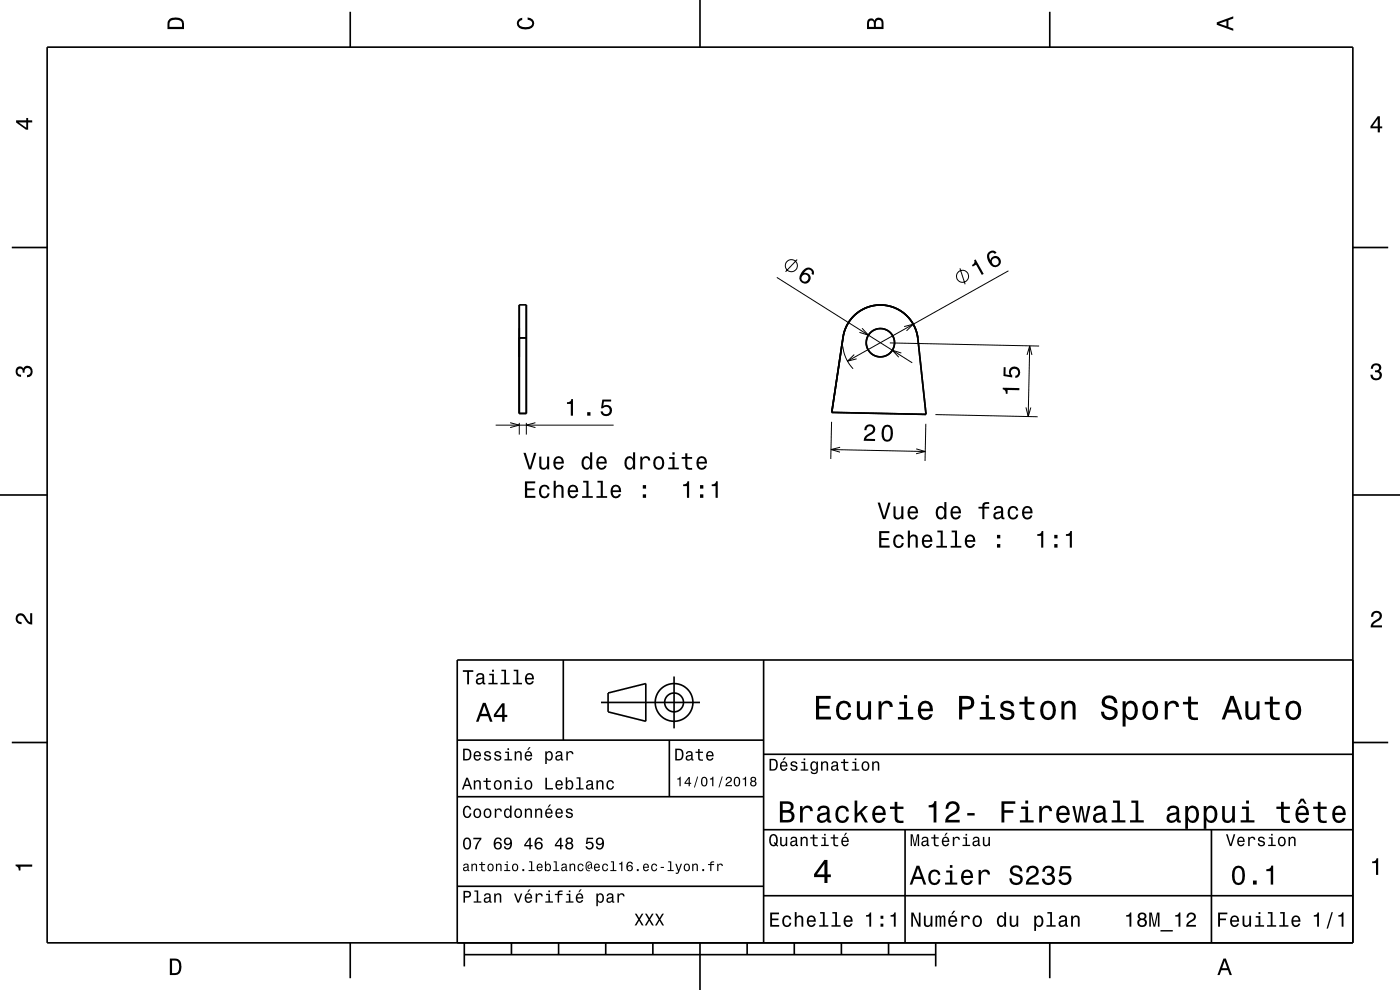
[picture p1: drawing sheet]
<svg xmlns="http://www.w3.org/2000/svg" width="297mm" height="210mm" viewBox="0 0 297 210" stroke-linecap="round" stroke-linejoin="round" font-family="sans-serif">
<g fill="none" stroke="#000" stroke-width=".21">
<path d="M164.8 58.8l28.7 18.2M169.1 55.1l-2.4 2.5M203.6 56.9l1.1 3.4M213.9 57.4l-34.1 19.2M178.8 73.5a7.9 7.9 0 0 0 2.2 4.7M181.2 75.2l-1.4 1.4 1.9-.5M182.9 69.6l1.3 1.5-1.9-.6M188.8 72.7l31.6 .7M191.2 74.9l-1.9-.6 1.4 1.5M191.8 69.3l1.9-.5-1.4 1.4M217.9 75.3l.5-1.9 .5 1.9M218.4 73.4l-.3 15"/>
<path d="M105.2 90.2h25M108.2 89.7l2 .5-2 .5M110.2 89.7v2.5M111.7 89.7v2.5M113.6 89.7l-1.9 .5 1.9 .5M176.3 95.4l20 .4M176.4 89.5l-.2 7.9M178.2 94.9l-1.9 .5 1.9 .5M194.4 95.2l1.9 .6-2 .5M196.4 89.9l-.2 7.9M198.4 87.9l21.7 .5M217.6 86.4l.5 2 .6-2"/>
<circle cx="167.9" cy="56.4" r="1.28"/>
<circle cx="204.2" cy="58.6" r="1.28"/>
</g>
<g fill="none" stroke="#000" stroke-width=".35">
<path d="M10 10h277v190h-277zM74.3 2.5v7.5M148.5 0v10M222.7 2.5v7.5M2.5 52.5h7.5M287 52.5h7.5M110.2 71.7h1.5M110.2 64.7h1.5v23h-1.5zM181.1 67a8 8 0 0 1 8.3-1.8 8 8 0 0 1 5.3 6.6l1.7 16.1-19.9-.4 2.4-16a8 8 0 0 1 2.2-4.5zM0 105h10M287 105h10M119.5 140v17"/>
<path d="M162 140v60M287 140h-190v60M2.5 157.5h7.5M97 157h65M127.5 149h21M129 147l8-2v8l-8-2zM142 157v12M143 143.5v11M287 157.5h7.5M97 169h65M162 176h125M162 160h125"/>
<path d="M192 176v24M257 176v24M97 188h65M162 190h125M74.3 200v7.5M98.5 202.5h100M98.5 200v5M108.5 200v2.5M118.5 200v2.5M128.5 200v2.5M138.5 200v2.5M148.5 200v10"/>
<path d="M158.5 200v2.5M168.5 200v2.5M178.5 200v2.5M188.5 200v2.5M198.5 200v5M222.7 200v7.5"/>
<circle cx="186.8" cy="72.7" r="3"/>
<circle cx="143" cy="149" r="2"/>
<circle cx="143" cy="149" r="4"/>
</g>
<g fill="#000">
<path d="M36 4a2.18 2.18 0 0 0-.5 2.2h3.5v-1.2a1.43 1.43 0 0 0-1.7-1.3zM36.3 4.4a2.15 2.15 0 0 1 2.2 .3l.1 1h-2.6v-1z" fill-rule="evenodd"/>
<path d="M109.9 4.2l.9-.4v.4a.7 .7 0 0 0-.7 .5 .7 .7 0 0 0 .3 .8 1.7 1.7 0 0 0 2.5-.5 .9 .9 0 0 0-1-.8v-.5a1.24 1.24 0 0 1 1.4 1.1 1.24 1.24 0 0 1-1 1.4 2.22 2.22 0 0 1-2.5-.7l-.2-.5z" fill-rule="evenodd"/>
<path d="M184.2 4.2l-.3 .7v1.3h3.5v-1.3a.98 .98 0 0 0-.7-1.1 .98 .98 0 0 0-1.2 .6 .84 .84 0 0 0-1.3-.2zM184.5 4.5a.54 .54 0 0 1 .6-.1 .54 .54 0 0 1 .3 .6v.7h-1zM185.9 4.4a.62 .62 0 0 1 .8-.1 .62 .62 0 0 1 .3 .6v.8h-1.2z" fill-rule="evenodd"/>
<path d="M258.1 4.7v.6l3.5 1.2v-.4l-1-.4v-1.4l1-.4v-.4zM258.6 5l1.6-.5v1z" fill-rule="evenodd"/>
<path d="M3.4 25.5v.5l2.1 1.5h.5v-1.5h.8v-.5h-.8v-.5h-.4v.5zM4 26h1.6v1.1z" fill-rule="evenodd"/>
<path d="M292.3 24.7l-1.6 2.1v.4h1.6v.9h.4v-.9h.5v-.4h-.5v-2.1zM292.3 25.2v1.6h-1.1z" fill-rule="evenodd"/>
<path d="M170.5 57.2a1.75 1.75 0 0 0-.3 2.8 1.15 1.15 0 0 0 1.8-.7 1.15 1.15 0 0 0-1.5-1.4 1.03 1.03 0 0 1 1.4-.6 .59 .59 0 0 1 .3 .8l.4 .2a1.18 1.18 0 0 0-.6-1.4 1.18 1.18 0 0 0-1.5 .3zM170 59a.75 .75 0 0 1 1.5 0 .75 .75 0 0 1-1.5 0z" fill-rule="evenodd"/>
<path d="M206.7 55.2a.77 .77 0 0 1-.5 1l.2 .3 .7-.4 1.2 2.2 .4-.2-1.7-3.1zM209.7 53.5a2.12 2.12 0 0 0 1.5 3.2 1.16 1.16 0 0 0 1.2-1 1.16 1.16 0 0 0-1-1.3 1.16 1.16 0 0 0-1.3 .8 1.02 1.02 0 0 1 .1-1.5 .58 .58 0 0 1 .8 .2l.4-.3a1.03 1.03 0 0 0-1.7-.1zM210.4 55.5a.75 .75 0 0 1 1.5 0 .75 .75 0 0 1-1.5 0z" fill-rule="evenodd"/>
<path d="M291.1 77.4a1.08 1.08 0 0 1 1.4-.2 1.08 1.08 0 0 1 .4 1.2l-.3 .3a1.06 1.06 0 0 1 .5 1.3 1.06 1.06 0 0 1-1.2 .7 1.1 1.1 0 0 1-1.2-1.2h.5a.71 .71 0 0 0 1 .8 .71 .71 0 0 0 .1-1.3h-.6v-.4a.61 .61 0 0 0 .8-.3 .61 .61 0 0 0-.2-.8 .61 .61 0 0 0-.9 .2l-.1 .5h-.5z" fill-rule="evenodd"/>
<path d="M3.6 78a.86 .86 0 0 1 1.4 .2 1.06 1.06 0 0 1 1.2-.6 1.06 1.06 0 0 1 .7 1.2 1.1 1.1 0 0 1-1.2 1.2v-.4a.71 .71 0 0 0 .8-1 .71 .71 0 0 0-1.3-.1v.6h-.4a.61 .61 0 0 0-.3-.8 .61 .61 0 0 0-.8 .2 .61 .61 0 0 0 .2 .8l.6 .2v.4a1.15 1.15 0 0 1-1.2-.6 1.15 1.15 0 0 1 .3-1.3z" fill-rule="evenodd"/>
<path d="M111 96.1l1.2 3.5h.5l1.1-3.5h-.5l-.9 2.9-.9-2.9zM114.4 96.9v1.7a.89 .89 0 0 0 .6 1 .89 .89 0 0 0 1.1-.5v.5h.4v-2.7h-.4v1.5a.65 .65 0 0 1-.4 .8 .65 .65 0 0 1-.8-.3l-.1-2zM117.7 97.1a1.54 1.54 0 0 0 .8 2.6 1.06 1.06 0 0 0 1.1-.9h-.5l-.2 .3-.4 .2a.76 .76 0 0 1-.7-1h1.8a1.16 1.16 0 0 0-.5-1.3 1.16 1.16 0 0 0-1.4 .1zM118 97.4a.66 .66 0 0 1 .8-.2 .66 .66 0 0 1 .4 .8h-1.4zM123.7 97.1a1.57 1.57 0 0 0 .7 2.6l.5-.2 .3-.4v.5h.4v-3.7h-.4v1.4a.89 .89 0 0 0-1.5-.2zM124 97.4a.62 .62 0 0 1 .7-.2 .62 .62 0 0 1 .4 .6 1.12 1.12 0 0 1-.6 1.5 1.19 1.19 0 0 1-.5-1.9zM126.8 97.1a1.55 1.55 0 0 0 .8 2.6 1.07 1.07 0 0 0 1.1-.9h-.5l-.2 .3-.4 .2a.76 .76 0 0 1-.6-1h1.7a1.17 1.17 0 0 0-.5-1.3 1.17 1.17 0 0 0-1.4 .1zM127.1 97.4a.66 .66 0 0 1 .8-.2 .66 .66 0 0 1 .4 .8h-1.3zM132.8 97.1a1.57 1.57 0 0 0 .7 2.6l.5-.2 .3-.4v.5h.4v-3.7h-.4v1.4a.89 .89 0 0 0-1.5-.2zM133.1 97.4a.62 .62 0 0 1 .7-.2 .62 .62 0 0 1 .4 .6 1.12 1.12 0 0 1-.6 1.5 1.19 1.19 0 0 1-.5-1.9zM135.8 96.9v2.7h.5v-1.6a.66 .66 0 0 1 .3-.8 .66 .66 0 0 1 .9 .3v.2h.5a.89 .89 0 0 0-.7-.9 .89 .89 0 0 0-1.1 .5v-.4zM138.9 97.1a1.53 1.53 0 0 0 .8 2.6 1.48 1.48 0 0 0 1.2-1.5 1.48 1.48 0 0 0-1.2-1.4l-.4 .1zM139.2 97.4a.67 .67 0 0 1 .7-.2 .67 .67 0 0 1 .5 .6 1.11 1.11 0 0 1-.7 1.5 1.17 1.17 0 0 1-.5-1.9zM142 96.9v.4h.7v1.9h-1v.4h2.3v-.4h-.9v-2.3zM142.6 95.9v.5h.5v-.5zM145.4 96.2v.7h-.8v.4h.8v1.8a1.05 1.05 0 0 0 1.4 .5v-.3a.68 .68 0 0 1-1-.4v-1.6h1v-.4h-1v-.7zM148 97.1a1.54 1.54 0 0 0 .8 2.6 1.06 1.06 0 0 0 1.1-.9h-.4l-.2 .3-.4 .2a.76 .76 0 0 1-.7-1h1.8a1.16 1.16 0 0 0-.5-1.3 1.16 1.16 0 0 0-1.5 .1zM148.4 97.4a.66 .66 0 0 1 .8-.2 .66 .66 0 0 1 .3 .8h-1.3z" fill-rule="evenodd"/>
<path d="M120.3 85.3v.4h.8v2.5h.5v-3.5h-.4a.77 .77 0 0 1-.9 .6zM124.6 87.4v.8h.7v-.8zM127.8 84.8l-.3 1.8h.4a.79 .79 0 0 1 1.2-.2 .79 .79 0 0 1 0 1.2 .79 .79 0 0 1-1.2-.1v-.2h-.5a1.21 1.21 0 0 0 1.5 1 1.21 1.21 0 0 0 .8-1.6 1.21 1.21 0 0 0-1.7-.6l.1-.9h1.6v-.4z" fill-rule="evenodd"/>
<path d="M183.7 90.3l-.3 .9 .4 .1a.7 .7 0 0 1 .6-.9 .7 .7 0 0 1 .8 .6 .7 .7 0 0 1-.5 .8 1.81 1.81 0 0 0-1.5 1.7l2.4 .1v-.5h-1.9a2.22 2.22 0 0 1 1.5-1.2 1.13 1.13 0 0 0 .2-1.6 1.13 1.13 0 0 0-1.7 0zM187.4 90.5a2.67 2.67 0 0 0 .3 3.1 1.14 1.14 0 0 0 1.6-.9 2.29 2.29 0 0 0-.5-2.5l-.5-.1-.6 .1zM187.9 90.6h.7a2.38 2.38 0 0 1-.1 2.6h-.6a2.37 2.37 0 0 1 0-2.6z" fill-rule="evenodd"/>
<path d="M212.7 82.2v.4a.76 .76 0 0 1 .7 .9h.3l.1-.8 2.4 .1 .1-.5zM212.9 77.9v1.9l1.8 .3v-.4a.8 .8 0 0 1-.2-1.3 .8 .8 0 0 1 1.3 .1 .8 .8 0 0 1-.4 1.2v.5a1.21 1.21 0 0 0 1.1-1.5 1.21 1.21 0 0 0-1.7-.8 1.21 1.21 0 0 0-.6 1.7l-.9-.2v-1.5z" fill-rule="evenodd"/>
<path d="M111.4 102.1v3.5h2.2v-.4h-1.8v-1.2h1.6v-.4h-1.6v-1.1h1.7v-.4zM114.6 103.2a1.53 1.53 0 0 0 .9 2.5 1.06 1.06 0 0 0 1.1-1.1h-.4a.67 .67 0 0 1-.7 .7 .67 .67 0 0 1-.7-.6 1.11 1.11 0 0 1 .7-1.5 .59 .59 0 0 1 .6 .6h.5a1.09 1.09 0 0 0-.8-1 1.09 1.09 0 0 0-1.2 .4zM117.5 102v3.6h.4v-1.6a.63 .63 0 0 1 .4-.7 .63 .63 0 0 1 .8 .3v2h.5v-1.8a.88 .88 0 0 0-.6-1 .88 .88 0 0 0-1.1 .5v-1.3zM120.7 103.2a1.54 1.54 0 0 0 .8 2.5 1.07 1.07 0 0 0 1.1-.9h-.4l-.3 .4-.3 .1a.76 .76 0 0 1-.7-.9h1.8a1.17 1.17 0 0 0-.5-1.4 1.17 1.17 0 0 0-1.5 .2zM121.1 103.4a.66 .66 0 0 1 .8-.1 .66 .66 0 0 1 .3 .7h-1.3zM123.7 102v.4h.7v2.8h-.9v.4h2.3v-.4h-.9v-3.2zM126.7 102v.4h.7v2.8h-.9v.4h2.3v-.4h-.9v-3.2zM129.8 103.2a1.54 1.54 0 0 0 .8 2.5 1.07 1.07 0 0 0 1.1-.9h-.4l-.2 .4-.4 .1a.76 .76 0 0 1-.7-.9h1.8a1.17 1.17 0 0 0-.5-1.4 1.17 1.17 0 0 0-1.5 .2zM130.2 103.4a.66 .66 0 0 1 .8-.1 .66 .66 0 0 1 .3 .7h-1.3zM136.4 104.9v.7h.7v-.7zM136.4 102.9v.8h.7v-.8z" fill-rule="evenodd"/>
<path d="M144.9 102.8v.3h.8v2.5h.5v-3.5h-.4a.77 .77 0 0 1-.9 .7zM148.5 104.9v.7h.7v-.7zM148.5 102.9v.8h.7v-.8zM151 102.8v.3h.8v2.5h.5v-3.5h-.4a.78 .78 0 0 1-.9 .7z" fill-rule="evenodd"/>
<path d="M186.5 112.7v3.5h2.2v-.5h-1.7v-1.1h1.5v-.5h-1.5v-1h1.7v-.4zM189.8 113.7a1.53 1.53 0 0 0 .8 2.6 1.07 1.07 0 0 0 1.1-1.1h-.4a.67 .67 0 0 1-.6 .7 .67 .67 0 0 1-.7-.6 1.11 1.11 0 0 1 .6-1.6 .59 .59 0 0 1 .7 .7h.4a1.09 1.09 0 0 0-.7-1 1.09 1.09 0 0 0-1.2 .3zM192.6 112.5v3.7h.4v-1.6a.63 .63 0 0 1 .6-.9 .63 .63 0 0 1 .7 .8v1.7h.4v-1.8a.88 .88 0 0 0-.6-1 .88 .88 0 0 0-1.1 .4v-1.3zM195.9 113.7a1.54 1.54 0 0 0 .8 2.6 1.06 1.06 0 0 0 1-.9h-.4l-.2 .3-.4 .2a.76 .76 0 0 1-.7-1h1.8a1.16 1.16 0 0 0-.5-1.3 1.16 1.16 0 0 0-1.4 .1zM196.2 114a.66 .66 0 0 1 .8-.2 .66 .66 0 0 1 .3 .8h-1.3zM198.9 112.5v.4h.6v2.9h-.9v.4h2.3v-.4h-.9v-3.3zM201.9 112.5v.4h.7v2.9h-.9v.4h2.2v-.4h-.9v-3.3zM205 113.7a1.54 1.54 0 0 0 .8 2.6 1.07 1.07 0 0 0 1.1-.9h-.5l-.2 .3-.4 .2a.76 .76 0 0 1-.7-1h1.8a1.16 1.16 0 0 0-.5-1.3 1.16 1.16 0 0 0-1.4 .1zM205.3 114a.66 .66 0 0 1 .8-.2 .66 .66 0 0 1 .3 .8h-1.3zM211.5 115.4v.8h.7v-.8zM211.5 113.5v.7h.7v-.7z" fill-rule="evenodd"/>
<path d="M186.2 106.6l1.1 3.5h.5l1.1-3.5h-.5l-.8 3-.9-3zM189.5 107.4v1.8a.89 .89 0 0 0 .7 1 .89 .89 0 0 0 1-.5v.4h.4v-2.7h-.4v1.6a.65 .65 0 0 1-.4 .7 .65 .65 0 0 1-.8-.3v-2zM192.8 107.7a1.54 1.54 0 0 0 .8 2.5 1.07 1.07 0 0 0 1.1-.9h-.4l-.2 .4-.4 .1a.76 .76 0 0 1-.7-.9h1.8a1.17 1.17 0 0 0-.5-1.4 1.17 1.17 0 0 0-1.5 .2zM193.2 107.9a.66 .66 0 0 1 .8-.1 .66 .66 0 0 1 .3 .7h-1.3zM198.8 107.7a1.58 1.58 0 0 0 .8 2.5l.4-.1 .3-.4v.4h.5v-3.6h-.5v1.3a.9 .9 0 0 0-1.5-.1zM199.1 108a.62 .62 0 0 1 .7-.3 .62 .62 0 0 1 .5 .6 1.12 1.12 0 0 1-.7 1.5 1.19 1.19 0 0 1-.5-1.8zM201.9 107.7a1.54 1.54 0 0 0 .8 2.5 1.07 1.07 0 0 0 1.1-.9h-.4l-.2 .4-.4 .1a.76 .76 0 0 1-.7-.9h1.8a1.17 1.17 0 0 0-.5-1.4 1.17 1.17 0 0 0-1.5 .2zM202.3 107.9a.66 .66 0 0 1 .8-.1 .66 .66 0 0 1 .3 .7h-1.3zM207.6 107.5v.4h.8v2.2h.4v-2.2h1v-.4h-1l.1-.4 .3-.2h.6v-.4a1.04 1.04 0 0 0-1.4 .8v.2zM211.1 107.5l-.3 .7h.4a.55 .55 0 0 1 .7-.5 .55 .55 0 0 1 .4 .7l-.2 .1a1 1 0 0 0-1.1 .2 1 1 0 0 0-.2 1 .93 .93 0 0 0 1.6 .1l.1 .3h.6v-.3l-.3-.1v-1.6a1.02 1.02 0 0 0-1.7-.6zM211.3 109.1l1.1-.4a.77 .77 0 0 1-.2 .9 .77 .77 0 0 1-.9 .1zM214.1 107.7a1.53 1.53 0 0 0 .8 2.5 1.06 1.06 0 0 0 1.1-1.1h-.4a.67 .67 0 0 1-.6 .7 .67 .67 0 0 1-.7-.6 1.11 1.11 0 0 1 .6-1.5 .59 .59 0 0 1 .7 .6h.4a1.09 1.09 0 0 0-.8-1 1.09 1.09 0 0 0-1.1 .4zM217.1 107.7a1.54 1.54 0 0 0 .8 2.5 1.07 1.07 0 0 0 1.1-.9h-.4l-.3 .4-.3 .1a.76 .76 0 0 1-.7-.9h1.7a1.17 1.17 0 0 0-.4-1.4 1.17 1.17 0 0 0-1.5 .2zM217.5 107.9a.66 .66 0 0 1 .8-.1 .66 .66 0 0 1 .3 .7h-1.3z" fill-rule="evenodd"/>
<path d="M220.1 113.3v.4h.8v2.5h.4v-3.6h-.3a.77 .77 0 0 1-.9 .7zM223.7 115.4v.8h.6v-.8zM223.7 113.5v.7h.6v-.7zM226.1 113.3v.4h.8v2.5h.5v-3.6h-.3a.77 .77 0 0 1-1 .7z" fill-rule="evenodd"/>
<path d="M3.6 130.4a1.22 1.22 0 0 1 2 .7l.4 .6 .4 .3v-1.9h.4v2.4a1.8 1.8 0 0 1-1.7-1.4 .71 .71 0 0 0-.9-.5 .71 .71 0 0 0-.5 .8 .71 .71 0 0 0 .9 .5v.5a1.18 1.18 0 0 1-1.2-.7 1.18 1.18 0 0 1 .2-1.3z" fill-rule="evenodd"/>
<path d="M291.2 129.9a1.18 1.18 0 0 1 1.9 .3 1.18 1.18 0 0 1-1 1.7l-.5 .3-.3 .5h1.9v.4h-2.4a1.8 1.8 0 0 1 1.4-1.8 .71 .71 0 0 0 .5-.8 .71 .71 0 0 0-.9-.5 .71 .71 0 0 0-.5 .8h-.4z" fill-rule="evenodd"/>
<path d="M98.2 158.8v2.5h.9a1.37 1.37 0 0 0 .7-2.2 1.56 1.56 0 0 0-1.6-.3zM98.6 159.1a.98 .98 0 0 1 1.1 .7 .98 .98 0 0 1-.6 1.2h-.5zM100.7 159.6a1.04 1.04 0 0 0-.2 1.2 1.04 1.04 0 0 0 1 .5l.5-.5h-.3l-.4 .3a.54 .54 0 0 1-.5-.7h1.3a.83 .83 0 0 0-.4-.9 .83 .83 0 0 0-1 .1zM100.9 159.7l.2-.1a.47 .47 0 0 1 .5 .1 .47 .47 0 0 1 .1 .5h-.9zM102.9 159.5l-.2 .1a.69 .69 0 0 0 .9 .9l.2 .1a.43 .43 0 0 1-.4 .5 .43 .43 0 0 1-.4-.4h-.3a.74 .74 0 0 0 .9 .7 .74 .74 0 0 0 .5-1l-1-.4a.38 .38 0 0 1 .3-.5 .38 .38 0 0 1 .4 .4h.3a.78 .78 0 0 0-1.2-.4zM105.1 159.5l-.2 .1a.69 .69 0 0 0 .9 .9l.2 .1a.43 .43 0 0 1-.4 .5 .43 .43 0 0 1-.5-.4h-.3a.74 .74 0 0 0 .9 .7 .74 .74 0 0 0 .5-1l-.9-.4a.38 .38 0 0 1 .3-.5 .38 .38 0 0 1 .4 .4h.3a.77 .77 0 0 0-1.2-.4zM107.2 159.4v.3h.5v1.3h-.7v.3h1.6v-.3h-.6v-1.6zM107.7 158.7v.4h.3v-.4zM109.2 159.4v1.9h.3v-1.1a.45 .45 0 0 1 .4-.6 .45 .45 0 0 1 .5 .5v1.2h.3v-1.3a.63 .63 0 0 0-.5-.7 .63 .63 0 0 0-.7 .4v-.3zM112.2 158.5l-.4 .6h.3l.5-.6zM111.5 159.6a1.04 1.04 0 0 0-.2 1.2 1.04 1.04 0 0 0 1.1 .5l.5-.5h-.3l-.5 .3a.54 .54 0 0 1-.5-.7h1.3a.83 .83 0 0 0-.4-.9 .83 .83 0 0 0-1 .1zM111.8 159.7l.1-.1a.48 .48 0 0 1 .5 .1 .48 .48 0 0 1 .2 .5h-1zM115.7 159.4v2.7h.3v-1.1a.66 .66 0 0 0 .7 .4 .66 .66 0 0 0 .5-.6 .91 .91 0 0 0 0-1.1 .91 .91 0 0 0-1-.3l-.2 .3v-.3zM116.1 159.8a.45 .45 0 0 1 .5-.2 .45 .45 0 0 1 .3 .4 .65 .65 0 0 1 .1 .8 .65 .65 0 0 1-.7 .2 .98 .98 0 0 1-.2-1.2zM118.1 159.5l-.2 .4h.3a.39 .39 0 0 1 .4-.3 .39 .39 0 0 1 .3 .5h-.1a.65 .65 0 0 0-1 .4 .65 .65 0 0 0 .6 .9l.6-.3 .1 .2h.4v-.2l-.2-.1v-1.1a.72 .72 0 0 0-.5-.6 .72 .72 0 0 0-.7 .2zM118.2 160.6l.8-.3a.55 .55 0 0 1-.2 .7 .55 .55 0 0 1-.6 0zM120.1 159.4v1.9h.4v-1.1a.47 .47 0 0 1 .2-.6 .47 .47 0 0 1 .6 .2v.2h.4a.64 .64 0 0 0-.5-.7 .64 .64 0 0 0-.8 .4v-.3z" fill-rule="evenodd"/>
<path d="M98.2 142.2v.3h.9v2.7h.4v-2.7h.9v-.3zM101.3 143l-.3 .5h.4a.47 .47 0 0 1 .5-.4 .47 .47 0 0 1 .4 .6l-.2 .1a.84 .84 0 0 0-1 .2 .84 .84 0 0 0 0 1.1 .9 .9 0 0 0 1.3-.2l.1 .2 .5 .1v-.3l-.3-.1v-1.3a.87 .87 0 0 0-1.4-.5zM101.4 144.3l.9-.3a.66 .66 0 0 1-.1 .7 .66 .66 0 0 1-.8 .1zM103.8 142.9v.3h.6v1.6h-.8v.4h2v-.4h-.8v-1.9zM104.4 142.1v.4h.4v-.4zM106.4 142.1v.3h.6v2.4h-.8v.4h1.9v-.4h-.7v-2.7zM109 142.1v.3h.6v2.4h-.8v.4h1.9v-.4h-.7v-2.7zM111.6 143.1a1.32 1.32 0 0 0 .7 2.1 .9 .9 0 0 0 .9-.7h-.3l-.2 .3-.4 .1a.65 .65 0 0 1-.6-.8h1.6a1 1 0 0 0-.4-1.2 1 1 0 0 0-1.3 .2zM111.9 143.3a.57 .57 0 0 1 .7-.1 .57 .57 0 0 1 .3 .6h-1.2z" fill-rule="evenodd"/>
<path d="M102.4 149.1l-1.4 4h.5l.4-1.2h1.6l.4 1.2h.6l-1.5-4zM102.7 149.7l.7 1.7h-1.3zM106.5 149.2l-1.7 2.4v.5h1.7v1h.5v-1h.6v-.5h-.6v-2.4zM106.5 149.9v1.7h-1.3z" fill-rule="evenodd"/>
<path d="M143.2 158.8v2.5h.9a1.37 1.37 0 0 0 .7-2.2 1.56 1.56 0 0 0-1.6-.3zM143.6 159.1a.98 .98 0 0 1 1.1 .7 .98 .98 0 0 1-.6 1.2h-.5zM145.7 159.5l-.2 .4h.3a.39 .39 0 0 1 .5-.3 .39 .39 0 0 1 .3 .5h-.2a.65 .65 0 0 0-.9 .4 .65 .65 0 0 0 .5 .9l.7-.3v.2h.4v-.2l-.1-.1-.1-1.1a.73 .73 0 0 0-.4-.6 .73 .73 0 0 0-.8 .2zM145.8 160.6l.8-.3a.55 .55 0 0 1-.1 .7 .55 .55 0 0 1-.7 0zM148.1 158.9v.5h-.5v.3h.5v1.3a.75 .75 0 0 0 1 .4v-.3a.48 .48 0 0 1-.7-.3v-1.1h.7v-.3h-.7v-.5zM150 159.6a1.04 1.04 0 0 0-.2 1.2 1.04 1.04 0 0 0 1.1 .5l.5-.5h-.4l-.4 .3a.54 .54 0 0 1-.5-.7h1.3a.83 .83 0 0 0-.4-.9 .83 .83 0 0 0-1 .1zM150.3 159.7l.1-.1a.48 .48 0 0 1 .5 .1 .48 .48 0 0 1 .2 .5h-1z" fill-rule="evenodd"/>
<path d="M173.1 147.6v5h3.2v-.6h-2.5v-1.7h2.2v-.6h-2.2v-1.5h2.4v-.6zM177.8 149.2a2.59 2.59 0 0 0 .5 3.4 1.58 1.58 0 0 0 2.3-1.4h-.6a.95 .95 0 0 1-.9 1 .95 .95 0 0 1-1-.9 1.59 1.59 0 0 1 .9-2.1 .85 .85 0 0 1 .9 .8h.7a1.56 1.56 0 0 0-1.1-1.3 1.56 1.56 0 0 0-1.7 .5zM181.8 148.8v2.5a1.27 1.27 0 0 0 .9 1.4 1.27 1.27 0 0 0 1.5-.7v.6h.6v-3.8h-.6v2.2a.92 .92 0 0 1-.6 1.1 .92 .92 0 0 1-1.2-.4v-2.9zM186.4 148.8v3.8h.6v-2.2a.95 .95 0 0 1 .5-1.1 .95 .95 0 0 1 1.2 .3l.1 .4h.6a1.28 1.28 0 0 0-1-1.4 1.28 1.28 0 0 0-1.4 .8v-.6zM190.8 148.9v.5h1v2.7h-1.3v.5h3.2v-.5h-1.3v-3.2zM191.8 147.4v.8h.6v-.8zM195.1 149.2a2.62 2.62 0 0 0 .5 3.4 1.57 1.57 0 0 0 2.2-1.1h-.6l-.3 .5-.5 .2a1.08 1.08 0 0 1-1-1.3h2.5a1.66 1.66 0 0 0-.7-2 1.66 1.66 0 0 0-2.1 .3zM195.6 149.5a.94 .94 0 0 1 1.2-.2 .94 .94 0 0 1 .5 1h-1.9zM203.5 147.6v5h.6v-2.1h.8a1.47 1.47 0 0 0 1.8-1.2 1.47 1.47 0 0 0-1.5-1.7zM204.1 148.2a1.6 1.6 0 0 1 1.8 .5 .86 .86 0 0 1 0 .9 .86 .86 0 0 1-.9 .3h-.9zM208.1 148.9v.5h1v2.7h-1.3v.5h3.3v-.5h-1.3v-3.2zM209.1 147.4v.8h.7v-.8zM212.6 148.9a1.08 1.08 0 0 0-.3 1.2 1.08 1.08 0 0 0 1 .7l1.1 .4a.57 .57 0 0 1 .2 .6 .57 .57 0 0 1-.5 .4 .96 .96 0 0 1-1.4-.8h-.6a1.6 1.6 0 0 0 1.3 1.4 1.6 1.6 0 0 0 1.7-.8 1.13 1.13 0 0 0-1-1.6l-1.1-.3-.2-.4a.87 .87 0 0 1 .9-.5 .87 .87 0 0 1 .8 .6h.6a1.41 1.41 0 0 0-2.1-1.1zM217.4 147.8v1.1h-1.1v.5h1.1v2.6l.2 .4 .4 .3h1.4v-.5a.97 .97 0 0 1-1.4-.5v-2.3h1.4v-.5h-1.4v-1.1zM221.1 149.2a2.56 2.56 0 0 0 .5 3.4 1.72 1.72 0 0 0 1.8-.2 1.72 1.72 0 0 0 .6-1.7 1.7 1.7 0 0 0-.9-1.9 1.7 1.7 0 0 0-2 .4zM221.6 149.6a.96 .96 0 0 1 1-.4 .96 .96 0 0 1 .7 .8 1.59 1.59 0 0 1-1 2.2 1.19 1.19 0 0 1-1-1.5zM225.2 148.8v3.8h.6v-2.2a.97 .97 0 0 1 .5-1.1 .97 .97 0 0 1 1.1 .2l.1 .7v2.4h.7v-2.5a1.27 1.27 0 0 0-.9-1.4 1.27 1.27 0 0 0-1.5 .6v-.5zM234.1 147.9a1.38 1.38 0 0 0-.3 1.5 1.38 1.38 0 0 0 1.3 .9 1.25 1.25 0 0 1 1.4 .9 1.15 1.15 0 0 1-1.3 .9 1.15 1.15 0 0 1-1-1.1h-.7a1.8 1.8 0 0 0 1.7 1.8 1.8 1.8 0 0 0 1.9-1.6 1.46 1.46 0 0 0-1.5-1.4l-.6-.2a.83 .83 0 0 1-.5-1.1 .83 .83 0 0 1 1.2-.3l.5 .5 .1 .4h.7a1.67 1.67 0 0 0-1-1.6 1.67 1.67 0 0 0-1.9 .4zM238.2 148.8v5.3h.6v-2.1a1.32 1.32 0 0 0 1.4 .7 1.32 1.32 0 0 0 1.1-1.1 2.43 2.43 0 0 0-.8-2.8 1.21 1.21 0 0 0-1.7 .5v-.5zM239.1 149.6a.9 .9 0 0 1 .9-.4 .9 .9 0 0 1 .7 .8 1.61 1.61 0 0 1-.9 2.2 1.18 1.18 0 0 1-1-1.5zM242.8 149.2a2.56 2.56 0 0 0 .5 3.4 1.72 1.72 0 0 0 1.8-.2 1.72 1.72 0 0 0 .6-1.7 1.7 1.7 0 0 0-.9-1.9 1.7 1.7 0 0 0-2 .4zM243.3 149.6a.96 .96 0 0 1 1-.4 .96 .96 0 0 1 .7 .8 1.59 1.59 0 0 1-1 2.2 1.19 1.19 0 0 1-1-1.5zM247.1 148.8v3.8h.6v-2.2a.95 .95 0 0 1 .5-1.1 .95 .95 0 0 1 1.2 .3l.1 .4h.6a1.28 1.28 0 0 0-1-1.4 1.28 1.28 0 0 0-1.4 .8v-.6zM252 147.8v1.1h-1v.5h1l.1 2.6 .2 .4 .4 .3h1.4v-.5a.97 .97 0 0 1-1.4-.5v-2.3h1.4v-.5h-1.4v-1.1zM261 147.6l-1.8 5h.6l.6-1.4h2l.5 1.4h.7l-1.9-5zM261.4 148.3l.7 2.2h-1.5zM264.2 148.8v2.5a1.27 1.27 0 0 0 .9 1.4 1.27 1.27 0 0 0 1.5-.7v.6h.6v-3.8h-.6v2.2a.92 .92 0 0 1-.6 1.1 .92 .92 0 0 1-1.1-.4l-.1-2.9zM269.4 147.8v1.1h-1.1v.5h1.1v2.6l.2 .4 .4 .3 .7 .1 .8-.1v-.5a.97 .97 0 0 1-1.4-.5l-.1-2.3h1.5v-.5h-1.5v-1.1zM273.1 149.2a2.56 2.56 0 0 0 .6 3.4 1.72 1.72 0 0 0 1.8-.2 1.72 1.72 0 0 0 .6-1.7 1.7 1.7 0 0 0-.9-1.9 1.7 1.7 0 0 0-2.1 .4zM273.6 149.6a.96 .96 0 0 1 1-.4 .96 .96 0 0 1 .7 .8 1.59 1.59 0 0 1-.9 2.2 1.19 1.19 0 0 1-1.1-1.5z" fill-rule="evenodd"/>
<path d="M98.9 165l-.9 2.5h.3l.3-.8h1l.2 .8h.4l-.9-2.5zM99.1 165.3l.4 1.1h-.8zM100.5 165.5v2h.3v-1.1a.45 .45 0 0 1 .4-.7 .45 .45 0 0 1 .5 .6v1.2h.3v-1.3a.63 .63 0 0 0-.4-.7 .63 .63 0 0 0-.8 .3v-.3zM103.1 165v.6h-.5v.3h.5v1.3a.74 .74 0 0 0 1 .3v-.3a.49 .49 0 0 1-.7-.2v-1.1h.7v-.3h-.7v-.6zM105 165.7a1.04 1.04 0 0 0-.2 1.3 1.04 1.04 0 0 0 1.1 .5 1.04 1.04 0 0 0 .5-1.3 1.04 1.04 0 0 0-1.2-.7zM105.2 165.9a.48 .48 0 0 1 .5-.1 .48 .48 0 0 1 .4 .4 .66 .66 0 0 1 0 .7 .66 .66 0 0 1-.7 .3 .97 .97 0 0 1-.2-1.3zM107 165.5v2h.3v-1.1a.45 .45 0 0 1 .4-.7 .45 .45 0 0 1 .5 .6v1.2h.3v-1.3a.63 .63 0 0 0-.4-.7 .63 .63 0 0 0-.8 .3v-.3zM109.3 165.6v.3h.5v1.3h-.6v.3h1.6v-.3h-.6v-1.6zM109.8 164.9v.3h.4v-.3zM111.5 165.7a1.04 1.04 0 0 0-.2 1.3 1.04 1.04 0 0 0 1.1 .5 1.04 1.04 0 0 0 .5-1.3 1.04 1.04 0 0 0-1.2-.7zM111.7 165.9a.48 .48 0 0 1 .5-.1 .48 .48 0 0 1 .4 .4 .66 .66 0 0 1 0 .7 .66 .66 0 0 1-.7 .3 .97 .97 0 0 1-.2-1.3zM115.7 165v2.5h1.6v-.3h-1.3v-2.2zM118 165.7a1.04 1.04 0 0 0-.2 1.2 1.04 1.04 0 0 0 1.1 .6l.5-.6h-.3l-.5 .4a.54 .54 0 0 1-.5-.7h1.3a.83 .83 0 0 0-.3-1 .83 .83 0 0 0-1.1 .1zM118.3 165.9l.1-.1a.47 .47 0 0 1 .5 .1 .47 .47 0 0 1 .2 .4h-1zM120 164.9v2.6h.3v-.3a.66 .66 0 0 0 .7 .3 .66 .66 0 0 0 .6-.6 .9 .9 0 0 0 0-1 .9 .9 0 0 0-1-.3l-.3 .2v-.9zM120.5 165.9a.45 .45 0 0 1 .4-.1 .45 .45 0 0 1 .4 .4v.3a.6 .6 0 0 1-.5 .8 .85 .85 0 0 1-.3-1.4zM122.3 164.9v.2h.5v2.1h-.6v.3h1.6v-.3h-.7v-2.3zM124.6 165.6l-.2 .5h.3a.39 .39 0 0 1 .4-.4 .39 .39 0 0 1 .3 .6h-.1a.65 .65 0 0 0-1 .4 .65 .65 0 0 0 .6 .8l.6-.3 .1 .2 .4 .1v-.3h-.2v-1.1a.73 .73 0 0 0-.5-.6 .73 .73 0 0 0-.7 .1zM124.7 166.7l.8-.2a.55 .55 0 0 1-.2 .6 .55 .55 0 0 1-.6 .1zM126.5 165.5v2h.3v-1.1a.45 .45 0 0 1 .4-.7 .45 .45 0 0 1 .5 .6v1.2h.3v-1.3a.63 .63 0 0 0-.4-.7 .63 .63 0 0 0-.8 .3v-.3zM128.9 165.7a1.04 1.04 0 0 0-.2 1.2 1.04 1.04 0 0 0 1.1 .6l.4-.4v-.3h-.3l-.3 .4a.73 .73 0 0 1-.6-.7 .73 .73 0 0 1 .7-.7l.2 .4h.3a.78 .78 0 0 0-.5-.7 .78 .78 0 0 0-.8 .2z" fill-rule="evenodd"/>
<path d="M98.4 178a1.44 1.44 0 0 0 .7 2.2 1.45 1.45 0 0 0 .6-2.2 .79 .79 0 0 0-1.3 0zM98.8 178h.5a1.69 1.69 0 0 1 0 1.9h-.5a1.71 1.71 0 0 1 0-1.9zM100.4 177.7v.3h1.4a3.7 3.7 0 0 0-1 2.2h.3a3.8 3.8 0 0 1 1-2.2v-.3zM105.1 177.8a1.72 1.72 0 0 0 .1 2.3 .83 .83 0 0 0 1.1-.2 .83 .83 0 0 0-.1-1.1 .83 .83 0 0 0-1.1 0 .74 .74 0 0 1 .6-.9l.3 .1 .1 .3h.4a.8 .8 0 0 0-.6-.6 .8 .8 0 0 0-.8 .1zM105.1 179.4a.53 .53 0 0 1 1 0 .53 .53 0 0 1-1 0zM107.1 177.9a.82 .82 0 0 0 0 1.2 .82 .82 0 0 0 1.2-.1 .73 .73 0 0 1-.6 .9l-.3-.1-.2-.3h-.3a.88 .88 0 0 0 1 .7 .88 .88 0 0 0 .7-1.1 1.01 1.01 0 0 0-.2-1.2 1.01 1.01 0 0 0-1.3 0zM107.2 178.5a.55 .55 0 0 1 1.1 0 .55 .55 0 0 1-1.1 0zM112.3 177.7l-1.1 1.5v.3h1.1v.7h.3v-.7h.4v-.3h-.4v-1.5zM112.3 178.1v1.1h-.8zM113.8 177.8a1.72 1.72 0 0 0 .1 2.3 .83 .83 0 0 0 1.1-.2 .83 .83 0 0 0-.1-1.1 .83 .83 0 0 0-1.1 0 .74 .74 0 0 1 .5-.9l.4 .1 .1 .3h.3a.8 .8 0 0 0-.5-.6 .8 .8 0 0 0-.8 .1zM113.7 179.4a.55 .55 0 0 1 1.1 0 .55 .55 0 0 1-1.1 0zM118.8 177.7l-1.1 1.5v.3h1.1v.7h.3v-.7h.4v-.3h-.4v-1.5zM118.8 178.1v1.1h-.8zM120.2 177.8l-.2 .2a.57 .57 0 0 0 .3 .8 .78 .78 0 0 0-.1 1.2 .78 .78 0 0 0 1.2 0 .78 .78 0 0 0-.2-1.2 .68 .68 0 0 0 .2-1 .68 .68 0 0 0-1-.1zM120.3 179.5a.51 .51 0 0 1 1 0 .51 .51 0 0 1-1 0zM120.3 178.3a.45 .45 0 0 1 .9 0 .45 .45 0 0 1-.9 0zM124.5 177.7l-.2 1.3h.3a.57 .57 0 0 1 .9-.1 .57 .57 0 0 1-.1 .9 .57 .57 0 0 1-.9-.3h-.3a.86 .86 0 0 0 1.1 .8 .86 .86 0 0 0 .6-1.2 .86 .86 0 0 0-1.3-.4l.1-.7h1.1v-.3zM126.6 177.9a.82 .82 0 0 0 0 1.2 .82 .82 0 0 0 1.2-.1 .73 .73 0 0 1-.6 .9l-.3-.1-.2-.3h-.3a.88 .88 0 0 0 1.1 .7 .88 .88 0 0 0 .6-1.1 1.01 1.01 0 0 0-.2-1.2 1.01 1.01 0 0 0-1.3 0zM126.7 178.5a.55 .55 0 0 1 1.1 0 .55 .55 0 0 1-1.1 0z" fill-rule="evenodd"/>
<path d="M98.4 171.2a1.45 1.45 0 0 0 .7 2.3 .94 .94 0 0 0 .9-1h-.3a.59 .59 0 0 1-.8 .7 1.31 1.31 0 0 1 .2-2l.3 .1 .2 .4h.4a.85 .85 0 0 0-.6-.8 .85 .85 0 0 0-1 .3zM100.6 171.7a1.04 1.04 0 0 0-.1 1.3 1.04 1.04 0 0 0 1.1 .5 1.04 1.04 0 0 0 .5-1.3 1.04 1.04 0 0 0-1.2-.7zM100.9 171.9a.48 .48 0 0 1 .5-.1 .48 .48 0 0 1 .3 .4 .66 .66 0 0 1 0 .7 .66 .66 0 0 1-.7 .3 .98 .98 0 0 1-.1-1.3zM102.8 171.7a1.04 1.04 0 0 0-.2 1.3 1.04 1.04 0 0 0 1.2 .5 1.04 1.04 0 0 0 .5-1.3 1.04 1.04 0 0 0-1.2-.7zM103 171.9a.48 .48 0 0 1 .5-.1 .48 .48 0 0 1 .4 .4 .66 .66 0 0 1 0 .7 .66 .66 0 0 1-.7 .3 .97 .97 0 0 1-.2-1.3zM105 171.5v2h.3v-1.1a.47 .47 0 0 1 .2-.6 .47 .47 0 0 1 .6 .2l.1 .1h.3a.64 .64 0 0 0-.5-.6 .64 .64 0 0 0-.7 .4v-.4zM107.1 171.7a1.06 1.06 0 0 0-.2 1.2 1.06 1.06 0 0 0 .9 .6l.4-.3v.3h.3v-2.6h-.3v.9a.63 .63 0 0 0-1.1-.1zM107.4 171.9a.44 .44 0 0 1 .4-.1 .44 .44 0 0 1 .4 .4 .65 .65 0 0 1 0 .7 .65 .65 0 0 1-.7 .3l-.2-.4zM109.3 171.7a1.04 1.04 0 0 0-.1 1.3 1.04 1.04 0 0 0 1.1 .5 1.04 1.04 0 0 0 .5-1.3 1.04 1.04 0 0 0-1.2-.7zM109.5 171.9a.48 .48 0 0 1 .6-.1 .48 .48 0 0 1 .3 .4 .66 .66 0 0 1 0 .7 .66 .66 0 0 1-.7 .3 .98 .98 0 0 1-.2-1.3zM111.4 171.5v2h.3v-1.1a.45 .45 0 0 1 .3-.7 .45 .45 0 0 1 .5 .6v1.2h.4v-1.3a.63 .63 0 0 0-.5-.7 .63 .63 0 0 0-.7 .3v-.3zM113.5 171.5v2h.3v-1.1a.45 .45 0 0 1 .3-.6 .45 .45 0 0 1 .6 .2v1.5h.3v-1.3a.63 .63 0 0 0-.4-.7 .63 .63 0 0 0-.8 .3v-.3zM116.5 170.7l-.3 .6h.2l.5-.6zM115.9 171.7a1.04 1.04 0 0 0-.2 1.2 1.04 1.04 0 0 0 1 .6l.5-.6h-.3l-.4 .4a.54 .54 0 0 1-.5-.7h1.2a.83 .83 0 0 0-.3-1 .83 .83 0 0 0-1 .1zM116.1 171.9l.2-.1a.47 .47 0 0 1 .4 .1 .47 .47 0 0 1 .2 .4h-.9zM118 171.7a1.04 1.04 0 0 0-.2 1.2 1.04 1.04 0 0 0 1.1 .6l.5-.6h-.3l-.5 .4a.53 .53 0 0 1-.5-.7h1.3a.83 .83 0 0 0-.3-1 .83 .83 0 0 0-1.1 .1zM118.3 171.9l.1-.1a.47 .47 0 0 1 .5 .1 .47 .47 0 0 1 .2 .4h-1zM120.2 171.6l-.1 .2a.69 .69 0 0 0 .8 .9l.3 .1a.43 .43 0 0 1-.4 .5 .43 .43 0 0 1-.5-.4h-.3a.74 .74 0 0 0 .9 .7 .74 .74 0 0 0 .5-1.1l-1-.3a.38 .38 0 0 1 .3-.5 .38 .38 0 0 1 .5 .3h.3a.77 .77 0 0 0-1.3-.4z" fill-rule="evenodd"/>
<path d="M143.7 165.1v.3h.4v1.4h.3v-2zM146.1 164.8l-.9 1.2v.3h.9v.5h.2v-.5h.3v-.3h-.3v-1.2zM146.1 165.2v.8h-.6zM147.9 164.7l-.7 2.3h.2l.7-2.3zM148.9 165a1.15 1.15 0 0 0 .5 1.8 1.16 1.16 0 0 0 .5-1.8 .63 .63 0 0 0-1 0zM149.2 165.1l.2-.1a.98 .98 0 0 1 0 1.6l-.2-.1-.2-.3v-.7zM150.6 165.1v.3h.5v1.4h.2v-2zM153.1 164.7l-.7 2.3h.2l.7-2.3zM154.1 164.9l-.2 .6h.3a.4 .4 0 0 1 .3-.5 .4 .4 0 0 1 .5 .3 .4 .4 0 0 1-.3 .5l-.2 .1a.93 .93 0 0 0-.6 .9h1.4v-.3h-1.1l.5-.4a.67 .67 0 0 0 .5-1 .67 .67 0 0 0-1.1-.2zM155.8 165a1.15 1.15 0 0 0 .5 1.8 1.16 1.16 0 0 0 .5-1.8 .63 .63 0 0 0-1 0zM156.1 165.1l.2-.1a.98 .98 0 0 1 0 1.6l-.2-.1-.2-.3v-.7zM157.6 165.1v.3h.4v1.4h.3v-2zM159.4 164.9l-.2 .5 .2 .3a.62 .62 0 0 0-.1 .9 .62 .62 0 0 0 1 0 .62 .62 0 0 0-.1-.9 .57 .57 0 0 0 0-.9 .57 .57 0 0 0-.8 .1zM159.4 166.2a.41 .41 0 0 1 .8 0 .41 .41 0 0 1-.8 0zM159.5 165.3a.34 .34 0 0 1 .6 0 .34 .34 0 0 1-.6 0z" fill-rule="evenodd"/>
<path d="M163.2 161v2.5h.9a1.37 1.37 0 0 0 .7-2.2 1.58 1.58 0 0 0-1.6-.3zM163.6 161.3a.98 .98 0 0 1 1.1 .7 .98 .98 0 0 1-.6 1.2h-.5zM166.4 160.7l-.4 .6h.2l.5-.6zM165.7 161.7a1.04 1.04 0 0 0-.2 1.2 1.04 1.04 0 0 0 1 .6l.5-.6h-.3l-.4 .4a.54 .54 0 0 1-.5-.7h1.3a.83 .83 0 0 0-.4-1 .83 .83 0 0 0-1 .1zM165.9 161.9l.2-.1a.48 .48 0 0 1 .5 .1 .48 .48 0 0 1 .1 .4h-.9zM167.9 161.6l-.2 .2a.68 .68 0 0 0 .9 .9l.2 .1a.43 .43 0 0 1-.4 .5 .43 .43 0 0 1-.4-.4h-.3a.74 .74 0 0 0 .9 .7 .74 .74 0 0 0 .5-1.1l-1-.3a.38 .38 0 0 1 .3-.5 .38 .38 0 0 1 .4 .4l.3-.1a.78 .78 0 0 0-1.2-.4zM170 161.6v.3h.5v1.3h-.7v.3h1.7v-.3h-.7v-1.6zM170.5 160.9v.3h.3v-.3zM172.1 161.7a1.06 1.06 0 0 0-.2 1.2 1.06 1.06 0 0 0 .9 .6l.4-.3a.52 .52 0 0 1-.2 .7 .52 .52 0 0 1-.7-.3h-.3a.78 .78 0 0 0 .9 .6 .78 .78 0 0 0 .6-.8v-1.9h-.3v.4l-.2-.3a.64 .64 0 0 0-.9 .1zM172.4 161.9a.45 .45 0 0 1 .4-.1 .45 .45 0 0 1 .4 .4 .65 .65 0 0 1 0 .7 .65 .65 0 0 1-.7 .3l-.2-.4zM174.2 161.5v2h.3v-1.1a.45 .45 0 0 1 .3-.6 .45 .45 0 0 1 .5 .2l.1 1.5h.3v-1.3a.63 .63 0 0 0-.5-.7 .63 .63 0 0 0-.7 .3v-.3zM176.6 161.6l-.2 .5h.3a.39 .39 0 0 1 .4-.4 .39 .39 0 0 1 .3 .6h-.1a.65 .65 0 0 0-1 .4 .65 .65 0 0 0 .6 .8l.6-.3 .1 .2 .4 .1-.2-.4v-1a.73 .73 0 0 0-1.2-.5zM176.7 162.7l.8-.2a.55 .55 0 0 1-.2 .6 .55 .55 0 0 1-.6 .1zM178.9 161v.6h-.5v.3h.5l.1 1.3a.75 .75 0 0 0 1 .3v-.3a.48 .48 0 0 1-.7-.2v-1.1h.7v-.3h-.7v-.6zM180.8 161.6v.3h.5v1.3h-.6v.3h1.6v-.3h-.6v-1.6zM181.3 160.9v.3h.4v-.3zM183 161.7a1.04 1.04 0 0 0-.2 1.3 1.04 1.04 0 0 0 1.2 .5 1.04 1.04 0 0 0 .4-1.3 1.04 1.04 0 0 0-1.2-.7zM183.2 161.9a.48 .48 0 0 1 .5-.1 .48 .48 0 0 1 .4 .4 .66 .66 0 0 1 0 .7 .66 .66 0 0 1-.7 .3 .98 .98 0 0 1-.2-1.3zM185 161.5v2h.3v-1.1a.45 .45 0 0 1 .3-.6 .45 .45 0 0 1 .6 .2v1.5h.3v-1.3a.63 .63 0 0 0-.4-.7 .63 .63 0 0 0-.8 .3v-.3z" fill-rule="evenodd"/>
<path d="M163.4 177.2a1.45 1.45 0 0 0 .7 2.3l.5-.2 .3 .3 .2-.2-.3-.3a1.53 1.53 0 0 0-.5-2.2l-.6 .1zM163.8 177.3l.3-.1a1.21 1.21 0 0 1 .5 1.7l-.3-.3-.2 .2 .3 .3a.45 .45 0 0 1-.7-.1 1.62 1.62 0 0 1 .1-1.7zM165.5 177.5v1.3a.63 .63 0 0 0 .4 .7 .63 .63 0 0 0 .8-.3v.3h.3v-2h-.3v1.2a.46 .46 0 0 1-.3 .5 .46 .46 0 0 1-.6-.2v-1.5zM167.9 177.6l-.2 .5h.3a.39 .39 0 0 1 .5-.4 .39 .39 0 0 1 .2 .6h-.1a.65 .65 0 0 0-.9 .4 .65 .65 0 0 0 .5 .8l.6-.3 .1 .2 .4 .1v-.3h-.2v-1.1a.73 .73 0 0 0-1.2-.5zM168 178.7l.8-.2a.55 .55 0 0 1-.2 .6 .55 .55 0 0 1-.6 .1zM169.8 177.5v2h.4v-1.1a.45 .45 0 0 1 .2-.6 .45 .45 0 0 1 .6 .2v1.5h.3v-1.3a.63 .63 0 0 0-.4-.7 .63 .63 0 0 0-.8 .3v-.3zM172.4 177v.6h-.5v.3h.5l.1 1.3a.75 .75 0 0 0 1 .3v-.3a.49 .49 0 0 1-.7-.2v-1.1h.7v-.3h-.7v-.6zM174.3 177.6v.3h.5v1.3h-.6v.3h1.6v-.3h-.6v-1.6zM174.8 176.9v.3h.4v-.3zM176.8 177v.6h-.6v.3h.6v1.3a.74 .74 0 0 0 1 .3v-.3a.49 .49 0 0 1-.7-.2v-1.1h.7v-.3h-.7v-.6zM179.4 176.7l-.4 .6h.2l.5-.6zM178.7 177.7a1.04 1.04 0 0 0-.2 1.2 1.04 1.04 0 0 0 1 .6l.5-.6h-.3l-.4 .4a.54 .54 0 0 1-.5-.7h1.3a.83 .83 0 0 0-.4-1 .83 .83 0 0 0-1 .1zM178.9 177.9l.2-.1a.48 .48 0 0 1 .5 .1 .48 .48 0 0 1 .1 .4h-.9z" fill-rule="evenodd"/>
<path d="M165.4 170v4.5h1.7a1.26 1.26 0 0 0 1.4-1 1.26 1.26 0 0 0-.7-1.5 1.1 1.1 0 0 0 .5-1.3 1.1 1.1 0 0 0-1.2-.7zM166 170.5h1a.68 .68 0 0 1 .8 .7 .68 .68 0 0 1-.9 .6h-.9zM166 172.4h1a.78 .78 0 0 1 .9 .7 .78 .78 0 0 1-.8 .8h-1.1zM169.7 171v3.5h.6v-2a.85 .85 0 0 1 .5-1 .85 .85 0 0 1 1 .3l.1 .3h.5a1.15 1.15 0 0 0-.8-1.2 1.15 1.15 0 0 0-1.4 .7v-.6zM173.8 171.2l-.3 .3-.1 .5h.6a.71 .71 0 0 1 .8-.7 .71 .71 0 0 1 .5 1l-.3 .1a1.47 1.47 0 0 0-1.7 1.2 .94 .94 0 0 0 1 1l.6-.2 .6-.4 .1 .4 .7 .1v-.5h-.3v-2.1a1.31 1.31 0 0 0-2.2-.7zM174 173.1l1.4-.4a.99 .99 0 0 1-.2 1.1 .99 .99 0 0 1-1.2 .1l-.1-.4zM177.6 171.4a1.96 1.96 0 0 0 1.1 3.2 1.36 1.36 0 0 0 1.4-1.4h-.5a.86 .86 0 0 1-.9 .9 .86 .86 0 0 1-.9-.8 1.44 1.44 0 0 1 .9-1.9 .77 .77 0 0 1 .8 .7h.6a1.4 1.4 0 0 0-1-1.2 1.4 1.4 0 0 0-1.5 .5zM181.3 169.8v4.7h.6v-1.3l.6-.5 1 1.8h.6l-1.2-2.2 1.3-1.3h-.8l-1.5 1.6v-2.8zM185.4 171.4a1.98 1.98 0 0 0 1 3.2 1.36 1.36 0 0 0 1.4-1.1h-.5l-.3 .4-.5 .2a.97 .97 0 0 1-.9-1.2h2.3a1.5 1.5 0 0 0-.6-1.8 1.5 1.5 0 0 0-1.9 .3zM185.9 171.6a.85 .85 0 0 1 1-.1 .85 .85 0 0 1 .4 .9h-1.7zM189.8 170.1v1h-1v.5h1v2.3l.2 .4 .4 .2 .6 .1h.7v-.5a.87 .87 0 0 1-1.3-.5v-2h1.3v-.5h-1.3v-1zM197 170.8v.5h1.1v3.2h.5v-4.6h-.4a.99 .99 0 0 1-1.2 .9zM201 170.4l-.3 .4-.1 .8h.6a.91 .91 0 0 1 .7-1.1 .91 .91 0 0 1 1 .6 .91 .91 0 0 1-.6 1.1 2.32 2.32 0 0 0-1.8 2.3h3.1v-.6h-2.5a2.17 2.17 0 0 1 1.5-1.2 1.47 1.47 0 0 0 .7-2.2 1.47 1.47 0 0 0-2.3-.1zM205.2 172.5v.5h1.6v-.5zM212.5 170v4.5h.6v-2.1h1.9v-.5h-1.9v-1.4h2.3v-.5zM216.6 171.1v.5h.9v2.4h-1.1v.5h2.9v-.5h-1.2v-2.9zM217.5 169.8v.7h.6v-.7zM220.5 171v3.5h.5v-2a.85 .85 0 0 1 .5-1 .85 .85 0 0 1 1.1 .3v.3h.6a1.15 1.15 0 0 0-.9-1.2 1.15 1.15 0 0 0-1.3 .7v-.6zM224.5 171.4a1.98 1.98 0 0 0 1 3.2 1.36 1.36 0 0 0 1.4-1.1h-.6l-.3 .4-.4 .2a.97 .97 0 0 1-.9-1.2h2.2a1.5 1.5 0 0 0-.6-1.8 1.5 1.5 0 0 0-1.8 .3zM224.9 171.6a.85 .85 0 0 1 1-.1 .85 .85 0 0 1 .4 .9h-1.6zM227.5 171l.8 3.5h.6l.5-3 .5 3h.6l.8-3.5h-.5l-.6 2.9-.5-2.9h-.6l-.5 2.9-.6-2.9zM232.3 171.2l-.2 .3-.1 .5h.5a.71 .71 0 0 1 .9-.7 .71 .71 0 0 1 .5 1l-.3 .1a1.46 1.46 0 0 0-1.7 1.2 .93 .93 0 0 0 1 1l.6-.2 .5-.4 .2 .4 .7 .1v-.5h-.3l-.1-2.1a1.31 1.31 0 0 0-2.2-.7zM232.6 173.1l1.4-.4a.99 .99 0 0 1-.3 1.1 .99 .99 0 0 1-1.1 .1l-.2-.4zM236.1 169.8v.5h.9v3.7h-1.2v.5h2.9v-.5h-1.1v-4.2zM240 169.8v.5h.9v3.7h-1.2v.5h2.9v-.5h-1.1v-4.2zM247.9 171.2l-.2 .3-.1 .5h.5a.71 .71 0 0 1 .9-.7 .71 .71 0 0 1 .5 1l-.3 .1a1.47 1.47 0 0 0-1.7 1.2 .94 .94 0 0 0 1 1l.6-.2 .5-.4 .2 .4 .7 .1v-.5h-.3v-2.1a1.31 1.31 0 0 0-2.3-.7zM248.2 173.1l1.4-.4a.99 .99 0 0 1-.3 1.1 .99 .99 0 0 1-1.1 .1l-.2-.4zM251.4 171v4.8h.6v-1.9a1.19 1.19 0 0 0 1.3 .7 1.19 1.19 0 0 0 1-1.1 1.94 1.94 0 0 0-1.3-2.6 1.06 1.06 0 0 0-1 .6v-.5zM252.3 171.7a.81 .81 0 0 1 .8-.3 .81 .81 0 0 1 .6 .7 1.45 1.45 0 0 1-.8 2 1.52 1.52 0 0 1-.6-2.4zM255.4 171v4.8h.5v-1.9a1.19 1.19 0 0 0 1.3 .7 1.19 1.19 0 0 0 1-1.1 1.94 1.94 0 0 0-1.3-2.6 1.07 1.07 0 0 0-1 .6v-.5zM256.2 171.7a.81 .81 0 0 1 .8-.3 .81 .81 0 0 1 .6 .7 1.45 1.45 0 0 1-.8 2 1.52 1.52 0 0 1-.6-2.4zM259.3 171v2.3a1.14 1.14 0 0 0 .8 1.2 1.14 1.14 0 0 0 1.3-.6v.6h.6v-3.5h-.6v2a.83 .83 0 0 1-.5 1 .83 .83 0 0 1-1-.4l-.1-2.6zM263.5 171.1v.5h.9v2.4h-1.2v.5h2.9v-.5h-1.2v-2.9zM264.4 169.8v.7h.6v-.7zM271.8 170.1v1h-1v.5h1v2.3l.2 .4 .3 .2 1.3 .1v-.5a.87 .87 0 0 1-1.2-.5l-.1-2h1.3v-.5h-1.3v-1zM275.9 169.4l-.6 1.1h.4l.5-.7 .6 .7h.4l-.6-1.1zM275.2 171.4a1.98 1.98 0 0 0 1 3.2 1.36 1.36 0 0 0 1.4-1.1h-.5l-.3 .4-.5 .2a.97 .97 0 0 1-.9-1.2h2.3a1.5 1.5 0 0 0-.6-1.8 1.5 1.5 0 0 0-1.9 .3zM275.6 171.6a.85 .85 0 0 1 1.1-.1 .85 .85 0 0 1 .4 .9h-1.7zM279.6 170.1v1h-1v.5h1v2.3l.2 .4 .4 .2 1.2 .1v-.5a.87 .87 0 0 1-1.2-.5l-.1-2h1.3v-.5h-1.3v-1zM283 171.4a1.98 1.98 0 0 0 1 3.2 1.36 1.36 0 0 0 1.4-1.1h-.5l-.3 .4-.5 .2a.97 .97 0 0 1-.9-1.2h2.3a1.5 1.5 0 0 0-.6-1.8 1.5 1.5 0 0 0-1.9 .3zM283.5 171.6a.85 .85 0 0 1 1-.1 .85 .85 0 0 1 .4 .9h-1.7z" fill-rule="evenodd"/>
<path d="M193.2 177v2.5h.3v-2.3l.4 2.3h.3l.5-2.3v2.3h.3v-2.5h-.5l-.4 2.2-.5-2.2zM195.7 177.6l-.2 .5h.3a.39 .39 0 0 1 .5-.4 .39 .39 0 0 1 .3 .6h-.2a.65 .65 0 0 0-.9 .4 .65 .65 0 0 0 .5 .8l.7-.3v.2l.4 .1v-.3h-.1l-.1-1.1a.73 .73 0 0 0-1.2-.5zM195.8 178.7l.8-.2a.55 .55 0 0 1-.1 .6 .55 .55 0 0 1-.7 .1zM198.1 177v.6h-.5v.3h.5v1.3a.74 .74 0 0 0 1 .3v-.3a.49 .49 0 0 1-.7-.2v-1.1h.7v-.3h-.7v-.6zM200.7 176.7l-.4 .6h.3l.5-.6zM200 177.7a1.04 1.04 0 0 0-.2 1.2 1.04 1.04 0 0 0 1.1 .6l.5-.6h-.4l-.4 .4a.54 .54 0 0 1-.5-.7h1.3a.83 .83 0 0 0-.4-1 .83 .83 0 0 0-1 .1zM200.3 177.9l.1-.1a.48 .48 0 0 1 .5 .1 .48 .48 0 0 1 .2 .4h-1zM202.1 177.5v2h.3v-1.1a.47 .47 0 0 1 .3-.6 .47 .47 0 0 1 .6 .2v.1h.3a.64 .64 0 0 0-.4-.6 .64 .64 0 0 0-.8 .4v-.4zM204.3 177.6v.3h.5v1.3h-.6v.3h1.6v-.3h-.6v-1.6zM204.8 176.9v.3h.4v-.3zM206.6 177.6l-.2 .5h.3a.39 .39 0 0 1 .4-.4 .39 .39 0 0 1 .3 .6h-.1a.65 .65 0 0 0-1 .4 .65 .65 0 0 0 .6 .8l.6-.3 .1 .2 .4 .1v-.3h-.2v-1.1a.72 .72 0 0 0-.5-.6 .72 .72 0 0 0-.7 .1zM206.7 178.7l.8-.2a.55 .55 0 0 1-.2 .6 .55 .55 0 0 1-.6 .1zM208.5 177.5v1.3a.63 .63 0 0 0 .5 .7 .63 .63 0 0 0 .7-.3v.3h.3v-2h-.3v1.2a.46 .46 0 0 1-.3 .5 .46 .46 0 0 1-.6-.2v-1.5z" fill-rule="evenodd"/>
<path d="M260.1 177l.8 2.5h.4l.8-2.5h-.4l-.6 2.1-.7-2.1zM262.7 177.7a1.04 1.04 0 0 0-.2 1.2 1.04 1.04 0 0 0 1 .6l.5-.6h-.3l-.4 .4a.54 .54 0 0 1-.5-.7h1.3a.83 .83 0 0 0-.4-1 .83 .83 0 0 0-1 .1zM262.9 177.9l.2-.1a.48 .48 0 0 1 .5 .1 .48 .48 0 0 1 .1 .4h-.9zM264.8 177.5v2h.3v-1.1a.47 .47 0 0 1 .3-.6 .47 .47 0 0 1 .6 .2v.1h.3a.64 .64 0 0 0-.5-.6 .64 .64 0 0 0-.7 .4v-.4zM267 177.6l-.1 .2a.69 .69 0 0 0 .9 .9l.2 .1a.43 .43 0 0 1-.4 .5 .43 .43 0 0 1-.5-.4h-.3a.74 .74 0 0 0 .9 .7 .74 .74 0 0 0 .5-1.1l-.9-.3a.38 .38 0 0 1 .3-.5 .38 .38 0 0 1 .4 .4l.3-.1a.78 .78 0 0 0-1.3-.4zM269.2 177.6v.3h.5v1.3h-.7v.3h1.6v-.3h-.6v-1.6zM269.7 176.9v.3h.3v-.3zM271.3 177.7a1.04 1.04 0 0 0-.1 1.3 1.04 1.04 0 0 0 1.1 .5 1.04 1.04 0 0 0 .5-1.3 1.04 1.04 0 0 0-1.2-.7zM271.5 177.9a.48 .48 0 0 1 .6-.1 .48 .48 0 0 1 .3 .4 .67 .67 0 0 1 0 .7 .67 .67 0 0 1-.7 .3 .98 .98 0 0 1-.2-1.3zM273.3 177.5v2h.4v-1.1a.45 .45 0 0 1 .3-.7 .45 .45 0 0 1 .5 .6v1.2h.4v-1.3a.63 .63 0 0 0-.5-.7 .63 .63 0 0 0-.7 .3v-.3z" fill-rule="evenodd"/>
<path d="M3.3 183.4h3.5v.4h-2.5v.9h-.3a.77 .77 0 0 0-.7-1z" fill-rule="evenodd"/>
<path d="M98.3 189v2.5h.4v-1.1a.96 .96 0 0 0 1.2-.7 .67 .67 0 0 0-.7-.7zM98.7 189.3h.4a.43 .43 0 0 1 .5 .4 .43 .43 0 0 1-.5 .4h-.4zM100.6 188.9v.3h.5v2h-.6v.3h1.6v-.3h-.6v-2.3zM102.9 189.6l-.2 .5h.3a.39 .39 0 0 1 .5-.4 .39 .39 0 0 1 .2 .6h-.1a.65 .65 0 0 0-.9 .4 .65 .65 0 0 0 .5 .8l.6-.3 .1 .2 .4 .1v-.3h-.2v-1.1a.73 .73 0 0 0-1.2-.5zM103 190.7l.8-.2a.55 .55 0 0 1-.2 .6 .55 .55 0 0 1-.6 .1zM104.8 189.5v2h.4v-1.1a.45 .45 0 0 1 .2-.6 .45 .45 0 0 1 .6 .2v1.5h.3v-1.3a.63 .63 0 0 0-.4-.7 .63 .63 0 0 0-.8 .3v-.3zM109 189.5l.8 2h.3l.7-2h-.3l-.6 1.6-.5-1.6zM112.2 188.7l-.4 .6h.3l.5-.6zM111.5 189.7a1.04 1.04 0 0 0-.2 1.2 1.04 1.04 0 0 0 1.1 .6l.5-.6h-.3l-.5 .4a.54 .54 0 0 1-.5-.7h1.3a.83 .83 0 0 0-.4-1 .83 .83 0 0 0-1 .1zM111.8 189.9l.1-.1a.48 .48 0 0 1 .5 .1 .48 .48 0 0 1 .2 .4h-1zM113.6 189.5v2h.4v-1.1a.47 .47 0 0 1 .2-.6 .47 .47 0 0 1 .6 .2v.1h.4a.64 .64 0 0 0-.5-.6 .64 .64 0 0 0-.8 .4v-.4zM115.8 189.6v.3h.5v1.3h-.6v.3h1.6v-.3h-.6v-1.6zM116.3 188.9v.3h.4v-.3zM117.7 189.6v.3h.6v1.6h.3v-1.6h.7v-.3h-.7v-.3l.7-.1v-.3a.68 .68 0 0 0-.7 0 .68 .68 0 0 0-.3 .7zM120.2 189.6v.3h.5v1.3h-.7v.3h1.6v-.3h-.6v-1.6zM120.7 188.9v.3h.3v-.3zM123 188.7l-.3 .6h.2l.5-.6zM122.4 189.7a1.04 1.04 0 0 0-.2 1.2 1.04 1.04 0 0 0 1 .6l.5-.6h-.3l-.4 .4a.54 .54 0 0 1-.5-.7h1.2a.83 .83 0 0 0-.3-1 .83 .83 0 0 0-1 .1zM122.6 189.9l.2-.1a.48 .48 0 0 1 .5 .1 .48 .48 0 0 1 .1 .4h-.9zM126.5 189.5v2.7h.3v-1a.66 .66 0 0 0 .7 .3 .66 .66 0 0 0 .6-.6 .91 .91 0 0 0 0-1 .91 .91 0 0 0-1-.3l-.3 .2v-.3zM127 189.9a.45 .45 0 0 1 .5-.1 .45 .45 0 0 1 .3 .4v.3a.6 .6 0 0 1-.5 .8 .85 .85 0 0 1-.3-1.4zM128.9 189.6l-.2 .5h.3a.39 .39 0 0 1 .5-.4 .39 .39 0 0 1 .3 .6h-.2a.65 .65 0 0 0-.9 .4 .65 .65 0 0 0 .5 .8l.6-.3 .1 .2 .4 .1v-.3h-.2v-1.1a.73 .73 0 0 0-1.2-.5zM129 190.7l.8-.2a.55 .55 0 0 1-.1 .6 .55 .55 0 0 1-.7 .1zM131 189.5v2h.3v-1.1a.47 .47 0 0 1 .3-.6 .47 .47 0 0 1 .6 .2v.1h.3a.64 .64 0 0 0-.5-.6 .64 .64 0 0 0-.7 .4v-.4z" fill-rule="evenodd"/>
<path d="M98.4 183.3l-.1 .4h.2a.32 .32 0 0 1 .4-.3 .32 .32 0 0 1 .2 .4 .61 .61 0 0 0-.7 .2 .61 .61 0 0 0-.1 .7 .6 .6 0 0 0 .9-.1v.1l.4 .1-.2-.2v-1a.58 .58 0 0 0-.4-.4 .58 .58 0 0 0-.6 .1zM98.5 184.2l.7-.2v.2a.34 .34 0 0 1-.4 .4 .34 .34 0 0 1-.3-.4zM100 183.2v1.6h.3v-1.1l.4-.3 .2 .2 .1 1.2h.2v-1a.51 .51 0 0 0-.3-.6 .51 .51 0 0 0-.7 .3v-.3zM102.1 182.8v.5h-.5v.2h.5v1a.6 .6 0 0 0 .8 .3v-.2l-.5-.1-.1-.3v-.7h.6v-.2h-.6v-.5zM103.6 183.4a.83 .83 0 0 0-.1 1 .83 .83 0 0 0 .9 .4 .79 .79 0 0 0 .3-1.1 .79 .79 0 0 0-1.1-.3zM103.8 183.6l.1-.2a.56 .56 0 0 1 .6 .6 .56 .56 0 0 1-.6 .6l-.2-.3zM105.2 183.2v1.6h.3v-1.1l.4-.3 .2 .2 .1 1.2h.2v-1a.51 .51 0 0 0-.3-.6 .51 .51 0 0 0-.6 .3v-.3zM107.1 183.3v.2h.4v1.1h-.6v.2h1.3v-.2h-.5v-1.3zM107.5 182.7v.3h.2v-.3zM108.8 183.4a.83 .83 0 0 0-.1 1 .83 .83 0 0 0 .9 .4 .79 .79 0 0 0 .3-1.1 .79 .79 0 0 0-1.1-.3zM109 183.6l.1-.2a.56 .56 0 0 1 .6 .6 .56 .56 0 0 1-.6 .6l-.2-.3zM110.8 184.3v.5h.4v-.5zM112.3 182.7v.2h.4v1.7h-.6v.2h1.3v-.2h-.5v-1.9zM114 183.4a.83 .83 0 0 0-.1 .9 .83 .83 0 0 0 .8 .5l.4-.5-.8 .3-.2-.5h1v-.1a.64 .64 0 0 0-.3-.8 .64 .64 0 0 0-.8 .2zM114.2 183.5l.4-.1 .3 .5h-.8zM115.6 182.7v2.1h.3v-.3a.53 .53 0 0 0 .5 .3 .53 .53 0 0 0 .5-.4 .69 .69 0 0 0-.1-.9 .69 .69 0 0 0-.9-.2v.2v-.8zM116 183.6l.1-.2a.56 .56 0 0 1 .5 .6 .56 .56 0 0 1-.5 .6l-.2-.3zM117.5 182.7v.2h.4v1.7h-.6v.2h1.3v-.2h-.5v-1.9zM119.3 183.3l-.2 .4h.2a.32 .32 0 0 1 .4-.3 .32 .32 0 0 1 .2 .4 .61 .61 0 0 0-.7 .2 .61 .61 0 0 0 0 .7 .6 .6 0 0 0 .8-.1l.1 .1 .3 .1-.2-.2v-1a.58 .58 0 0 0-.4-.4 .58 .58 0 0 0-.5 .1zM119.4 184.2l.6-.2v.2a.34 .34 0 0 1-.4 .4 .34 .34 0 0 1-.3-.4zM120.8 183.2v1.6h.3v-1.1l.4-.3 .3 .2v1.2h.2v-1a.51 .51 0 0 0-.3-.6 .51 .51 0 0 0-.6 .3v-.3zM122.7 183.4a.83 .83 0 0 0-.1 1 .83 .83 0 0 0 .8 .4l.4-.6h-.2l-.3 .4a.58 .58 0 0 1-.5-.6 .58 .58 0 0 1 .5-.6l.2 .3h.3a.63 .63 0 0 0-.4-.5 .63 .63 0 0 0-.7 .2zM124.5 182.9a1.49 1.49 0 0 0 .1 1.9h.6v-.2a.49 .49 0 0 1-.7-.4 .96 .96 0 0 1 .4-1.3l.4 .1 .1 .3a.65 .65 0 0 0-.7 .9l.3 .1 .4-.2 .2 .2 .1-.2a1.03 1.03 0 0 0-.9-1.4zM124.9 183.7l.5-.2-.1 .5-.4 .1zM126.2 183.4a.83 .83 0 0 0-.2 .9 .83 .83 0 0 0 .8 .5l.4-.5-.7 .3-.2-.5h1v-.1a.64 .64 0 0 0-.4-.8 .64 .64 0 0 0-.7 .2zM126.4 183.5l.4-.1 .2 .5h-.7zM127.9 183.4a.83 .83 0 0 0-.1 1 .83 .83 0 0 0 .8 .4l.4-.6h-.2l-.3 .4a.58 .58 0 0 1-.5-.6 .58 .58 0 0 1 .5-.6l.2 .3h.3a.63 .63 0 0 0-.4-.5 .63 .63 0 0 0-.7 .2zM129.6 182.7v.2h.4v1.7h-.5v.2h1.3v-.2h-.5v-1.9zM131.3 183.1v.3h.5v1.4h.2v-2zM133.2 182.9a1.37 1.37 0 0 0 .1 1.9 .66 .66 0 0 0 .9-.2 .66 .66 0 0 0-.2-.9 .66 .66 0 0 0-.8 0 .58 .58 0 0 1 .4-.7l.4 .3h.3a.64 .64 0 0 0-.5-.5 .64 .64 0 0 0-.6 .1zM133.1 184.2a.45 .45 0 0 1 .9 0 .45 .45 0 0 1-.9 0zM135.1 184.3v.5h.4v-.5zM136.6 183.4a.83 .83 0 0 0-.2 .9 .83 .83 0 0 0 .9 .5l.3-.5-.7 .3-.2-.5h1v-.1a.64 .64 0 0 0-.4-.8 .64 .64 0 0 0-.7 .2zM136.8 183.5l.4-.1 .2 .5h-.7zM138.3 183.4a.83 .83 0 0 0-.1 1 .83 .83 0 0 0 .8 .4l.4-.6h-.2l-.3 .4a.58 .58 0 0 1-.5-.6 .58 .58 0 0 1 .5-.6l.3 .3h.2a.63 .63 0 0 0-.4-.5 .63 .63 0 0 0-.7 .2zM140.2 183.9v.2h.7v-.2zM141.7 182.7v.2h.4v1.7h-.5v.2h1.3v-.2h-.5v-1.9zM143.3 183.2l.5 1.7-.1 .2h-.4v.3h.5l.2-.2 .7-2h-.3l-.4 1.3-.5-1.3zM145.2 183.4a.83 .83 0 0 0-.1 1 .83 .83 0 0 0 .9 .4 .79 .79 0 0 0 .3-1.1 .79 .79 0 0 0-1.1-.3zM145.4 183.6l.1-.2a.56 .56 0 0 1 .6 .6 .56 .56 0 0 1-.6 .6l-.2-.3zM146.8 183.2v1.6h.3v-1.1l.4-.3 .3 .2v1.2h.3v-1a.51 .51 0 0 0-.4-.6 .51 .51 0 0 0-.6 .3v-.3zM149 184.3v.5h.4v-.5zM150.2 183.3v.2h.5v1.3h.2v-1.3h.6v-.2h-.6l.1-.3 .5-.1v-.2h-.3a.46 .46 0 0 0-.5 .6zM152.1 183.2v1.6h.3l.1-1.3 .4-.1 .2 .3h.3a.51 .51 0 0 0-.4-.5 .51 .51 0 0 0-.6 .3v-.3z" fill-rule="evenodd"/>
<path d="M134.7 193.8l.7 1.2-.8 1.3h.4l.6-1 .6 1h.3l-.7-1.3 .7-1.2h-.4l-.5 .9-.6-.9zM136.8 193.8l.8 1.2-.8 1.3h.4l.5-1 .6 1h.4l-.8-1.3 .8-1.2h-.4l-.5 .9-.6-.9zM139 193.8l.7 1.2-.7 1.3h.3l.6-1 .6 1h.4l-.8-1.3 .7-1.2h-.3l-.6 .9-.5-.9z" fill-rule="evenodd"/>
<path d="M163.4 193.6v3h1.9v-.4h-1.5v-1h1.3v-.4h-1.3v-.9h1.5v-.3zM166.2 194.5a1.31 1.31 0 0 0 .7 2.2 .9 .9 0 0 0 1-1h-.4a.57 .57 0 0 1-.5 .6 .57 .57 0 0 1-.6-.5 .81 .81 0 0 1-.1-.9 .81 .81 0 0 1 .9-.4l.3 .5h.4a.94 .94 0 0 0-.7-.8 .94 .94 0 0 0-1 .3zM168.6 193.5v3.1h.4v-1.4a.54 .54 0 0 1 .3-.6 .54 .54 0 0 1 .7 .3v1.7h.4v-1.6a.76 .76 0 0 0-.5-.8 .76 .76 0 0 0-.9 .4v-1.1zM171.4 194.5a1.32 1.32 0 0 0 .7 2.2 .91 .91 0 0 0 .9-.8h-.3l-.2 .3-.4 .1a.65 .65 0 0 1-.6-.8h1.6a1 1 0 0 0-.5-1.1 1 1 0 0 0-1.2 .1zM171.7 194.7a.57 .57 0 0 1 .7-.1 .57 .57 0 0 1 .3 .6h-1.2zM174 193.5v.3h.6v2.5h-.8v.3h1.9v-.3h-.7v-2.8zM176.6 193.5v.3h.6v2.5h-.8v.3h1.9v-.3h-.7v-2.8zM179.2 194.5a1.32 1.32 0 0 0 .7 2.2 .91 .91 0 0 0 .9-.8h-.3l-.2 .3-.4 .1a.65 .65 0 0 1-.5-.8h1.5a1 1 0 0 0-.4-1.1 1 1 0 0 0-1.3 .1zM179.5 194.7a.57 .57 0 0 1 .7-.1 .57 .57 0 0 1 .3 .6h-1.1z" fill-rule="evenodd"/>
<path d="M174.9 182.4l-2.2 3v.7h2.2v1.2h.6v-1.2h.8v-.6h-.8v-3.1zM174.9 183.2v2.3h-1.6z" fill-rule="evenodd"/>
<path d="M183.7 194.1v.3h.7v2.2h.4v-3h-.3a.66 .66 0 0 1-.8 .5zM186.8 195.9v.7h.6v-.7zM186.8 194.3v.6h.6v-.6zM188.9 194.1v.3h.7v2.2h.4v-3h-.3a.66 .66 0 0 1-.8 .5z" fill-rule="evenodd"/>
<path d="M194.4 183.6l-1.4 4h.5l.4-1.1h1.6l.5 1.1h.5l-1.5-4zM194.7 184.2l.7 1.8h-1.3zM197.3 184.9a1.75 1.75 0 0 0 .9 2.9 1.21 1.21 0 0 0 1.3-1.3h-.5a.76 .76 0 0 1-.7 .8 .76 .76 0 0 1-.8-.7 1.28 1.28 0 0 1 .7-1.7 .68 .68 0 0 1 .8 .7h.5a1.25 1.25 0 0 0-.9-1.1 1.25 1.25 0 0 0-1.3 .4zM200.7 184.7v.4h.8v2.1h-1v.4h2.6v-.4h-1.1v-2.5zM201.5 183.5v.6h.5v-.6zM204.2 184.9a1.77 1.77 0 0 0 .9 2.9 1.21 1.21 0 0 0 1.3-1h-.5l-.3 .4-.4 .1a.87 .87 0 0 1-.8-1.1h2a1.33 1.33 0 0 0-.5-1.5 1.33 1.33 0 0 0-1.7 .2zM204.6 185.1a.75 .75 0 0 1 .9-.1 .75 .75 0 0 1 .4 .8h-1.5zM207.6 184.5v3.1h.5v-1.7a.76 .76 0 0 1 .4-.9 .76 .76 0 0 1 1 .2v.3h.5a1.02 1.02 0 0 0-.8-1 1.02 1.02 0 0 0-1.1 .6v-.6zM214.6 183.9a1.1 1.1 0 0 0-.3 1.2 1.1 1.1 0 0 0 1.1 .7 .88 .88 0 0 1 1 1 .96 .96 0 0 1-1.1 .4 .96 .96 0 0 1-.7-.9h-.5a1.41 1.41 0 0 0 1.6 1.4 1.41 1.41 0 0 0 1.2-1.7 2.87 2.87 0 0 0-1.9-.9 .75 .75 0 0 1 .5-1.1 .75 .75 0 0 1 .9 .8h.5a1.33 1.33 0 0 0-.8-1.2 1.33 1.33 0 0 0-1.5 .3zM218.1 184l-.3 .4-.1 .7h.5a.81 .81 0 0 1 .6-1 .81 .81 0 0 1 1 .6 .81 .81 0 0 1-.6 1 2.06 2.06 0 0 0-1.6 1.9h2.8v-.5h-2.2a1.95 1.95 0 0 1 1.3-1 1.31 1.31 0 0 0 .6-2 1.31 1.31 0 0 0-2-.1zM221.5 184l-.3 .4-.1 .5h.5a.73 .73 0 0 1 .9-.9 .73 .73 0 0 1 .4 1.2l-.8 .1v.5a.82 .82 0 0 1 1.1 .4 .82 .82 0 0 1-.3 1 .82 .82 0 0 1-1.1-.2l-.2-.6h-.6a1.36 1.36 0 0 0 1.7 1.3 1.36 1.36 0 0 0 1-1.8l-.5-.4a1.03 1.03 0 0 0 .4-1.3 1.03 1.03 0 0 0-1.2-.6zM225 183.7l-.4 2.2h.5a.9 .9 0 0 1 1.3-.3 .9 .9 0 0 1 .1 1.4 .9 .9 0 0 1-1.3-.1l-.1-.3h-.6a1.39 1.39 0 0 0 1.7 1.2 1.39 1.39 0 0 0 1.1-1.7 1.39 1.39 0 0 0-1.8-1l-.3 .2 .2-1.1h1.7v-.5z" fill-rule="evenodd"/>
<path d="M193.3 193.6v3h.4v-2.5l1.1 2.5h.5v-3h-.4v2.4l-1.1-2.4zM196 194.3v1.5a.76 .76 0 0 0 .5 .8 .76 .76 0 0 0 .9-.4v.4h.4v-2.3h-.4v1.3a.55 .55 0 0 1-.3 .7 .55 .55 0 0 1-.7-.3v-1.7zM198.5 194.3v2.3h.3v-1.6l.2-.5h.2l.1 .2v1.9h.4v-1.8l.3-.3 .2 .4v1.7h.4v-1.6a.59 .59 0 0 0-.5-.8l-.5 .3-.4-.3-.4 .3v-.2zM202.2 193.2l-.4 .7h.3l.6-.7zM201.4 194.5a1.32 1.32 0 0 0 .7 2.2 .91 .91 0 0 0 .9-.8h-.3l-.2 .3-.4 .1a.65 .65 0 0 1-.6-.8h1.6a1 1 0 0 0-.5-1.1 1 1 0 0 0-1.2 .1zM201.7 194.7a.57 .57 0 0 1 .7-.1 .57 .57 0 0 1 .3 .6h-1.2zM204 194.3v2.3h.3v-1.4a.57 .57 0 0 1 .3-.6 .57 .57 0 0 1 .8 .2v.2h.4a.77 .77 0 0 0-.6-.8 .77 .77 0 0 0-.9 .4v-.3zM206.6 194.5a1.24 1.24 0 0 0-.2 1.5 1.24 1.24 0 0 0 1.3 .6 1.34 1.34 0 0 0 .6-1.4 1.34 1.34 0 0 0-1-1zM206.9 194.7a.57 .57 0 0 1 .6-.2 .57 .57 0 0 1 .4 .5 .8 .8 0 0 1 0 .9 .8 .8 0 0 1-.9 .4 1.17 1.17 0 0 1-.1-1.6zM211.7 194.5a1.35 1.35 0 0 0 .7 2.2l.4-.2 .2-.3v.4h.4v-3.1h-.3v1.1a.77 .77 0 0 0-1.4-.1zM212 194.7a.53 .53 0 0 1 .6-.2 .53 .53 0 0 1 .4 .5 .96 .96 0 0 1-.6 1.3 1.01 1.01 0 0 1-.4-1.6zM214.2 194.3v1.5a.76 .76 0 0 0 .5 .8 .76 .76 0 0 0 1-.4v.4h.3v-2.3h-.4v1.3a.55 .55 0 0 1-.3 .7 .55 .55 0 0 1-.7-.3v-1.7zM219.4 194.3v3.2h.4v-1.3a.79 .79 0 0 0 .8 .4 .79 .79 0 0 0 .7-.7 1.13 1.13 0 0 0 0-1.2 1.13 1.13 0 0 0-1.1-.5l-.4 .4v-.3zM219.9 194.7a.53 .53 0 0 1 .6-.2 .53 .53 0 0 1 .4 .5 .78 .78 0 0 1 .1 .9 .78 .78 0 0 1-.9 .4 1.19 1.19 0 0 1-.2-1.6zM222.2 193.5v.3h.6v2.5h-.8v.3h1.9v-.3h-.7v-2.8zM224.9 194.4l-.2 .5h.3a.47 .47 0 0 1 .6-.4 .47 .47 0 0 1 .3 .6l-.2 .1a.84 .84 0 0 0-1 .2 .84 .84 0 0 0 0 1.1 .91 .91 0 0 0 1.3-.2l.1 .2 .5 .1v-.3l-.2-.1-.1-1.3a.87 .87 0 0 0-.5-.7 .87 .87 0 0 0-.9 .2zM225 195.7l1-.3a.66 .66 0 0 1-.2 .7 .66 .66 0 0 1-.8 .1zM227.2 194.3v2.3h.4v-1.4a.54 .54 0 0 1 .4-.6 .54 .54 0 0 1 .6 .3l.1 1.7h.3v-1.6a.76 .76 0 0 0-.5-.8 .76 .76 0 0 0-.9 .4v-.3z" fill-rule="evenodd"/>
<path d="M238.9 194.1v.3h.7v2.2h.4v-3h-.3a.66 .66 0 0 1-.8 .5zM241.6 193.8a.72 .72 0 0 0 .2 1.2 .95 .95 0 0 0-.4 1.3 .95 .95 0 0 0 1.3 .3 .88 .88 0 0 0 .6-.8 .88 .88 0 0 0-.5-.8 .76 .76 0 0 0 .4-1 .76 .76 0 0 0-.9-.4zM241.7 195.7a.61 .61 0 0 1 1.2 0 .61 .61 0 0 1-1.2 0zM241.8 194.4a.51 .51 0 0 1 1 0 .51 .51 0 0 1-1 0zM243.8 193.6v3h.3v-2.8l.6 2.8h.4l.5-2.8v2.8h.4v-3h-.6l-.5 2.6-.6-2.6zM246.2 197.3v.3h2.6v-.3zM249.3 194.1v.3h.7v2.2h.4v-3h-.3a.66 .66 0 0 1-.8 .5zM252 193.8l-.3 .8h.4a.6 .6 0 0 1 .4-.7 .6 .6 0 0 1 .8 .5 .6 .6 0 0 1-.4 .7l-.3 .1a1.4 1.4 0 0 0-1 1.4h2.1v-.4h-1.6l.7-.7a1 1 0 0 0 .8-1.4 1 1 0 0 0-1.6-.3z" fill-rule="evenodd"/>
<path d="M258.4 193.6v3h.4v-1.4h1.3v-.4h-1.3v-.9h1.6v-.3zM261.2 194.5a1.32 1.32 0 0 0 .7 2.2 .91 .91 0 0 0 .9-.8h-.4l-.1 .3-.4 .1a.65 .65 0 0 1-.6-.8h1.6a1 1 0 0 0-.5-1.2 1 1 0 0 0-1.2 .2zM261.5 194.7a.57 .57 0 0 1 .7-.1 .57 .57 0 0 1 .3 .6h-1.2zM263.6 194.3v1.5a.76 .76 0 0 0 .5 .8 .76 .76 0 0 0 .9-.4v.4h.4v-2.3h-.4v1.3a.55 .55 0 0 1-.3 .7 .55 .55 0 0 1-.7-.3v-1.7zM266.4 194.3v.4h.6v1.6h-.8v.3h2v-.3h-.8v-2zM267 193.5v.4h.4v-.4zM269 193.5v.3h.6v2.5h-.8v.3h1.9v-.3h-.7v-2.8zM271.6 193.5v.3h.6v2.5h-.8v.3h1.9v-.3h-.7v-2.8zM274.2 194.5a1.32 1.32 0 0 0 .7 2.2 .91 .91 0 0 0 .9-.8h-.3l-.2 .3-.4 .1a.65 .65 0 0 1-.5-.8h1.5a1 1 0 0 0-.4-1.1 1 1 0 0 0-1.3 .1zM274.5 194.7a.57 .57 0 0 1 .7-.1 .57 .57 0 0 1 .3 .6h-1.1z" fill-rule="evenodd"/>
<path d="M261.7 184.1a3.5 3.5 0 0 0 0 3.1 1.29 1.29 0 0 0 1.4 .5 1.29 1.29 0 0 0 .9-1.1 2.64 2.64 0 0 0-.7-2.9l-.6-.1-.6 .1zM262.4 184.2h.7a2.72 2.72 0 0 1 0 3h-.7a2.7 2.7 0 0 1 0-3zM265.8 186.8v.8h.8v-.8zM268.6 184.4v.4h1v2.8h.5v-4h-.4a.88 .88 0 0 1-1.1 .8z" fill-rule="evenodd"/>
<path d="M278.7 194.1v.3h.7v2.2h.4v-3h-.3a.66 .66 0 0 1-.8 .5zM282.5 193.5l-1.1 3.5h.3l1.1-3.5zM283.9 194.1v.3h.7v2.2h.4v-3h-.3a.66 .66 0 0 1-.8 .5z" fill-rule="evenodd"/>
<path d="M291.1 182.7a.77 .77 0 0 0 .9-.6h.4v3.5h-.5v-2.5h-.8z" fill-rule="evenodd"/>
<path d="M36 203.3v3.5h1.2a1.42 1.42 0 0 0 1.3-1.7 1.38 1.38 0 0 0-1.3-1.8zM36.5 203.8h1a1.89 1.89 0 0 1 0 2.5l-1 .1z" fill-rule="evenodd"/>
<path d="M259.5 203.3l-1.2 3.5h.4l.4-1h1.4l.4 1h.4l-1.2-3.5zM259.8 203.8l.5 1.6h-1z" fill-rule="evenodd"/>
</g>
</svg>
